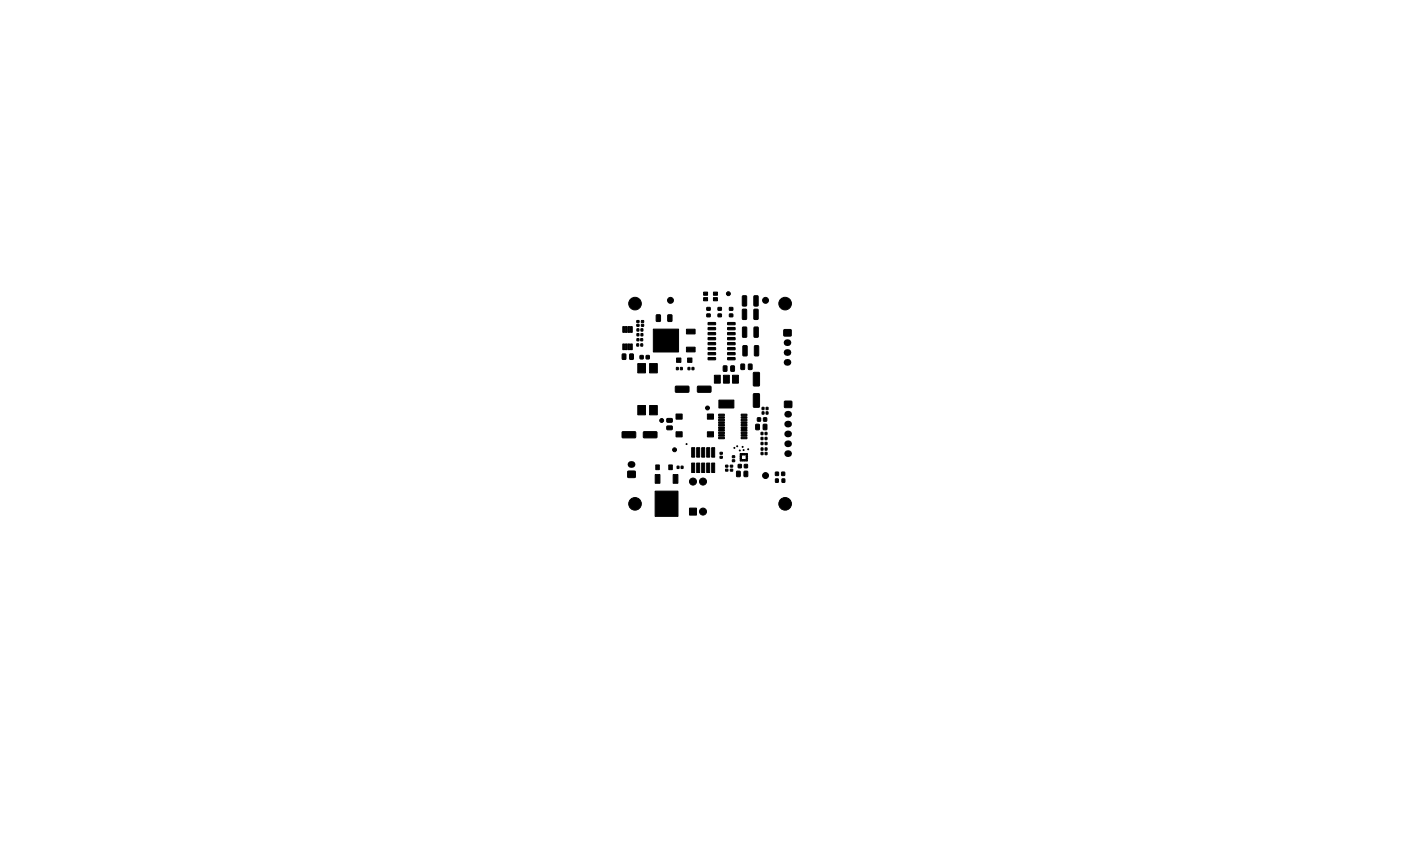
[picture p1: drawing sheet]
<svg xmlns="http://www.w3.org/2000/svg" width="356mm" height="216mm" viewBox="0 0 356 216" stroke-linecap="round" stroke-linejoin="round" font-family="sans-serif">
<g fill="#000" stroke="#000" stroke-width=".25">
<path d="M178.6 75.5h1v.8h-1zM178.6 74.1h1v.8h-1zM179.4 79.7h.8v.7h-.8zM179.4 78h.8v.7h-.8zM181.1 74.1h1v.8h-1zM181.1 75.5h1v.8h-1zM182.3 78h.8v.7h-.8zM182.3 79.7h.8v.7h-.8zM185.2 78h.8v.7h-.8zM185.2 79.7h.8v.7h-.8zM188.5 75.1l.8-.1 .2 .2v2.2l-.1 .2-1-.1zM191.4 75.1l.8-.1 .2 .2 .1 2.2-.2 .2-1-.1z"/>
<path d="M158.1 87.3h.4v1.4h-.4zM158.1 82.9h.4v1.4h-.4zM158 89.8h.6l.3 .1v1.1l-.2 .2-.8-.1zM158.7 87.3h.5v1.4h-.5zM158.7 82.9h.5v1.4h-.5zM159.4 87.3h.4v1.4h-.4zM159.4 82.9h.4v1.4h-.4zM160 87.3h.5v1.4h-.5zM160 82.9h.5v1.4h-.5zM159.9 89.8h.6l.3 .1v1.1l-.2 .2-.8-.1zM161.6 87.2h.5v.6h-.5zM161.7 85.9h.5v.6h-.5z"/>
<path d="M161.7 83.4h.4v.6h-.4zM161.7 84.6h.4v.6h-.4zM161.6 82.3h.6v.5h-.6zM161.6 81.3h.6v.5h-.6zM161.9 92.2h1.9v2.4h-1.9zM162.6 85.9h.5v.6h-.5zM162.7 87.2h.4v.6h-.4zM162.7 83.4h.5v.6h-.5zM162.7 84.6h.5v.6h-.5zM162.8 82.3h.6v.5h-.6zM162.8 81.3h.6v.5h-.6zM162.5 90.2h.7v.8h-.7z"/>
<path d="M164 90.2h.8v.8h-.8zM164.9 92.2h1.9v2.4h-1.9zM166.6 79.9l.8-.1 .2 .2 .1 1.3-.2 .3-.9-.2zM169.5 79.9l.8-.1 .3 .2v1.3l-.2 .3-.9-.2zM171.7 93.2h.5v.6h-.5zM165.8 83.5h6.4v5.8h-6.4zM171.7 90.8h1.1v1.1h-1.1zM172.7 93.2h.5v.6h-.5zM171.5 98h3.2l.2 .2v1.2l-.3 .1h-3.1l-.1-.2zM174.6 93.2h.5v.6h-.5zM174.5 90.8h1.1v1.1h-1.1zM175.7 93.2h.4v.6h-.4z"/>
<path d="M174.2 83.5h2.2v1.2h-2.2zM174.2 88.1h2.2v1.2h-2.2zM179.7 90.7h1.9v.5l-1.8 .1zM179.7 89.5l1.9-.1v.5l-1.8 .1zM179.7 88.2h1.9v.5h-1.8zM179.7 86.9h1.9v.5l-1.8 .1zM179.7 85.7l1.9-.1v.5l-1.8 .1zM179.7 84.4h1.9v.5h-1.8zM179.7 83.1h1.9v.5l-1.8 .1zM179.7 81.9l1.9-.1v.5l-1.8 .1zM177.1 98h3.2l.2 .2v1.2l-.3 .1h-3.1l-.1-.2zM181.3 95.2h1.5v2h-1.5z"/>
<path d="M183.6 92.9l.7-.1 .2 .1v1.1l-.1 .2-.8-.1zM183.6 95.2h1.5v2h-1.5zM184.7 81.9l1.8-.1 .1 .5-1.9 .1zM184.7 83.1h1.8l.1 .5-1.9 .1zM184.7 84.4h1.8l.1 .5h-1.9zM184.7 85.7l1.8-.1 .1 .5-1.9 .1zM184.7 86.9h1.8l.1 .5-1.9 .1zM184.7 88.2h1.8l.1 .5h-1.9zM184.7 89.5l1.8-.1 .1 .5-1.9 .1zM184.7 90.7h1.8l.1 .5-1.9 .1zM185.5 92.9l.7-.1 .2 .1v1.1l-.1 .2-.8-.1zM185.9 95.2h1.5v2h-1.5z"/>
<path d="M188.1 92.4l.7-.1 .2 .2v1l-.1 .3-.9-.2zM188.5 78.5l.8-.1 .2 .2v2.2l-.1 .3-1-.2zM188.5 83l.8-.1 .2 .2 .1 2.2-.2 .3-.9-.2zM188.6 87.7h.8l.2 .1 .1 2.3-.2 .2-.9-.1zM190 92.4l.7-.1 .2 .2v1l-.1 .3-.9-.2zM191.3 94.5l1.2-.1 .3 .2v3.1l-.2 .2h-1.2l-.2-.1zM191.4 78.5l.8-.1 .2 .2 .1 2.2-.2 .3-1-.2zM191.4 83l.8-.1 .3 .2v2.2l-.2 .3-.9-.2zM191.5 87.7h.8l.3 .1v2.3l-.2 .2-.9-.1zM199 83.7h1.8v1.5h-1.8zM157.9 109.6l3.3-.1 .2 .3v1.1l-.3 .2h-3.1l-.1-.2zM161.9 102.9h1.9v2.3h-1.9z"/>
<path d="M164.9 102.9h1.9v2.3h-1.9zM166.4 118h.9v1.2h-.9zM163.3 109.6l3.3-.1 .2 .3v1.1l-.3 .2h-3.1l-.1-.2zM169.3 108.1h1.2l.1 .8-.2 .1h-1l-.2-.2zM169.3 106.2h1.2l.1 .8-.2 .1h-1l-.2-.2zM169.7 118h.9v1.2h-.9zM171.9 118.3h.4v.5h-.4zM172.9 118.3h.5v.5h-.5zM171.6 109.5h1.5v1.3h-1.5zM171.6 105h1.5v1.3h-1.5zM175.6 113.6h.7v2.4h-.7zM175.6 117.5h.7v2.4h-.7z"/>
<path d="M176.8 113.6h.8v2.4h-.8zM176.8 117.5h.8v2.4h-.8zM178.1 113.6h.8v2.4h-.8zM178.1 117.5h.8v2.4h-.8zM179.4 113.6h.7v2.4h-.7zM179.4 117.5h.7v2.4h-.7zM179.5 109.5h1.6v1.3h-1.6zM179.5 105h1.6v1.3h-1.6zM180.6 113.6h.8v2.4h-.8zM180.6 117.5h.8v2.4h-.8zM182.5 101.5h3.8v2h-3.8zM182.8 114.8h.5v.4h-.5z"/>
<path d="M182.8 115.8h.5v.4h-.5zM182.4 105.1h1.4l.1 .3-1.4 .1zM182.4 105.7h1.4l.1 .4h-1.4zM182.4 106.4h1.4l.1 .3-1.4 .1zM182.4 107h1.4l.1 .4h-1.4zM182.4 107.7h1.4l.1 .3-1.4 .1zM182.4 108.3h1.4l.1 .4h-1.4zM182.4 109h1.4l.1 .3-1.4 .1zM182.4 109.6h1.4l.1 .4h-1.4zM182.4 110.3h1.4l.1 .3-1.4 .1zM182.4 110.9h1.4l.1 .4h-1.4zM184.2 118h.5v.5h-.5z"/>
<path d="M184.2 119.1h.5v.4h-.5zM185.4 118h.6v.5h-.6zM185.4 119.1h.6v.4h-.6zM185.9 115.6h.6v.5h-.6zM185.9 116.7h.6v.4h-.6zM187.8 116.1h.4v.3h-.4zM187.8 115.6h.4v.3h-.4zM187.9 116.6h.3v.4h-.3zM187.9 115.1h.3v.3h-.3zM187.4 117.8h.8v.9h-.8zM188.4 116.6h.3v.4h-.3zM188.4 115.1h.3v.3h-.3z"/>
<path d="M188.9 116.6h.3v.4h-.3zM188.9 115.1h.3v.3h-.3zM189.4 115.6h.3v.3h-.3zM189.4 116.1h.3v.3h-.3zM189.4 116.6h.3v.4h-.3zM189.4 115.1h.3v.3h-.3zM188.2 110.9h1.3l.1 .4h-1.4zM188.2 110.3h1.3l.1 .3-1.4 .1zM188.2 109.6h1.3l.1 .4h-1.4zM188.2 109h1.3l.1 .3-1.4 .1zM188.2 108.3h1.3l.1 .4h-1.4zM188.2 107.7h1.3l.1 .3-1.4 .1z"/>
<path d="M188.2 107h1.3l.1 .4h-1.4zM188.2 106.4h1.3l.1 .3-1.4 .1zM188.2 105.7h1.3l.1 .4h-1.4zM188.2 105.1h1.3l.1 .3-1.4 .1zM188.9 117.8h.8v.9h-.8zM191.3 99.9l1.2-.1 .3 .2v3.1l-.2 .2h-1.2l-.2-.1zM191.9 107.7l.6-.1 .3 .2v1l-.2 .2-.8-.1zM192.3 106h.7v.8h-.7zM193.2 111h.4v.5h-.4zM193.2 109.7h.4v.6h-.4zM193.2 112.2h.4v.6h-.4zM193.4 104.5h.5v.6h-.5z"/>
<path d="M193.4 103.4h.5v.5h-.5zM193.8 107.7l.6-.1 .3 .2v1l-.2 .2-.8-.1zM193.2 113.6h.5v.6h-.5zM193.2 114.8h.5v.5h-.5zM193.8 106h.8v.8h-.8zM194.2 111h.5v.5h-.5zM194.2 109.7h.5v.6h-.5zM194.2 112.2h.5v.6h-.5zM194.5 104.5h.4v.6h-.4zM194.5 103.4h.4v.5h-.4zM194.2 113.6h.5v.6h-.5zM194.2 114.8h.5v.5h-.5z"/>
<path d="M199.1 101.8h1.8v1.6h-1.8zM159.4 119.6h1.8v1.5h-1.8zM166.3 124.6h5.8v6.4h-5.8zM166.3 120.4h1.2v2.2h-1.2zM170.9 120.4h1.2v2.2h-1.2zM175 128.9h1.8v1.8h-1.8zM187 119.6l.7-.1 .2 .2v1l-.1 .2-.9-.1zM188.9 119.6l.7-.1 .2 .2v1l-.1 .2-.9-.1zM196.9 121.5h.6v.8h-.6zM196.8 119.8h.8v.8h-.8zM198.4 119.8h.8v.8h-.8zM198.5 121.5h.7v.8h-.7z"/>
<circle cx="161.2" cy="77" r="1.6"/>
<circle cx="170.2" cy="76.2" r=".75"/>
<circle cx="184.9" cy="74.5" r=".5"/>
<circle cx="194.3" cy="76.2" r=".75"/>
<circle cx="199.3" cy="77" r="1.6"/>
<circle cx="167.9" cy="106.7" r=".5"/>
<circle cx="171.2" cy="114.1" r=".5"/>
<circle cx="174.3" cy="112.7" r=".13"/>
<circle cx="179.6" cy="103.5" r=".5"/>
<circle cx="186.4" cy="113.6" r=".13"/>
<circle cx="187.1" cy="113.2" r=".13"/>
<circle cx="187.8" cy="114.3" r=".13"/>
<circle cx="188.5" cy="113.4" r=".13"/>
<circle cx="188.7" cy="114.2" r=".13"/>
<circle cx="189.9" cy="114" r=".13"/>
<circle cx="161.2" cy="127.8" r="1.6"/>
<circle cx="175.9" cy="122.2" r=".89"/>
<circle cx="178.4" cy="122.2" r=".89"/>
<circle cx="178.4" cy="129.8" r=".89"/>
<circle cx="194.3" cy="120.6" r=".75"/>
<circle cx="199.3" cy="127.8" r="1.6"/>
</g>
<path d="M199.8 86.9h.2M199.8 89.4h.2M199.8 91.9h.2M160.1 117.8h.3M199.9 105.1h.3M199.9 107.6h.3M199.9 110.1h.3M199.9 112.6h.3M199.9 115.1h.3" fill="none" stroke="#000" stroke-width="1.7"/>
</svg>
